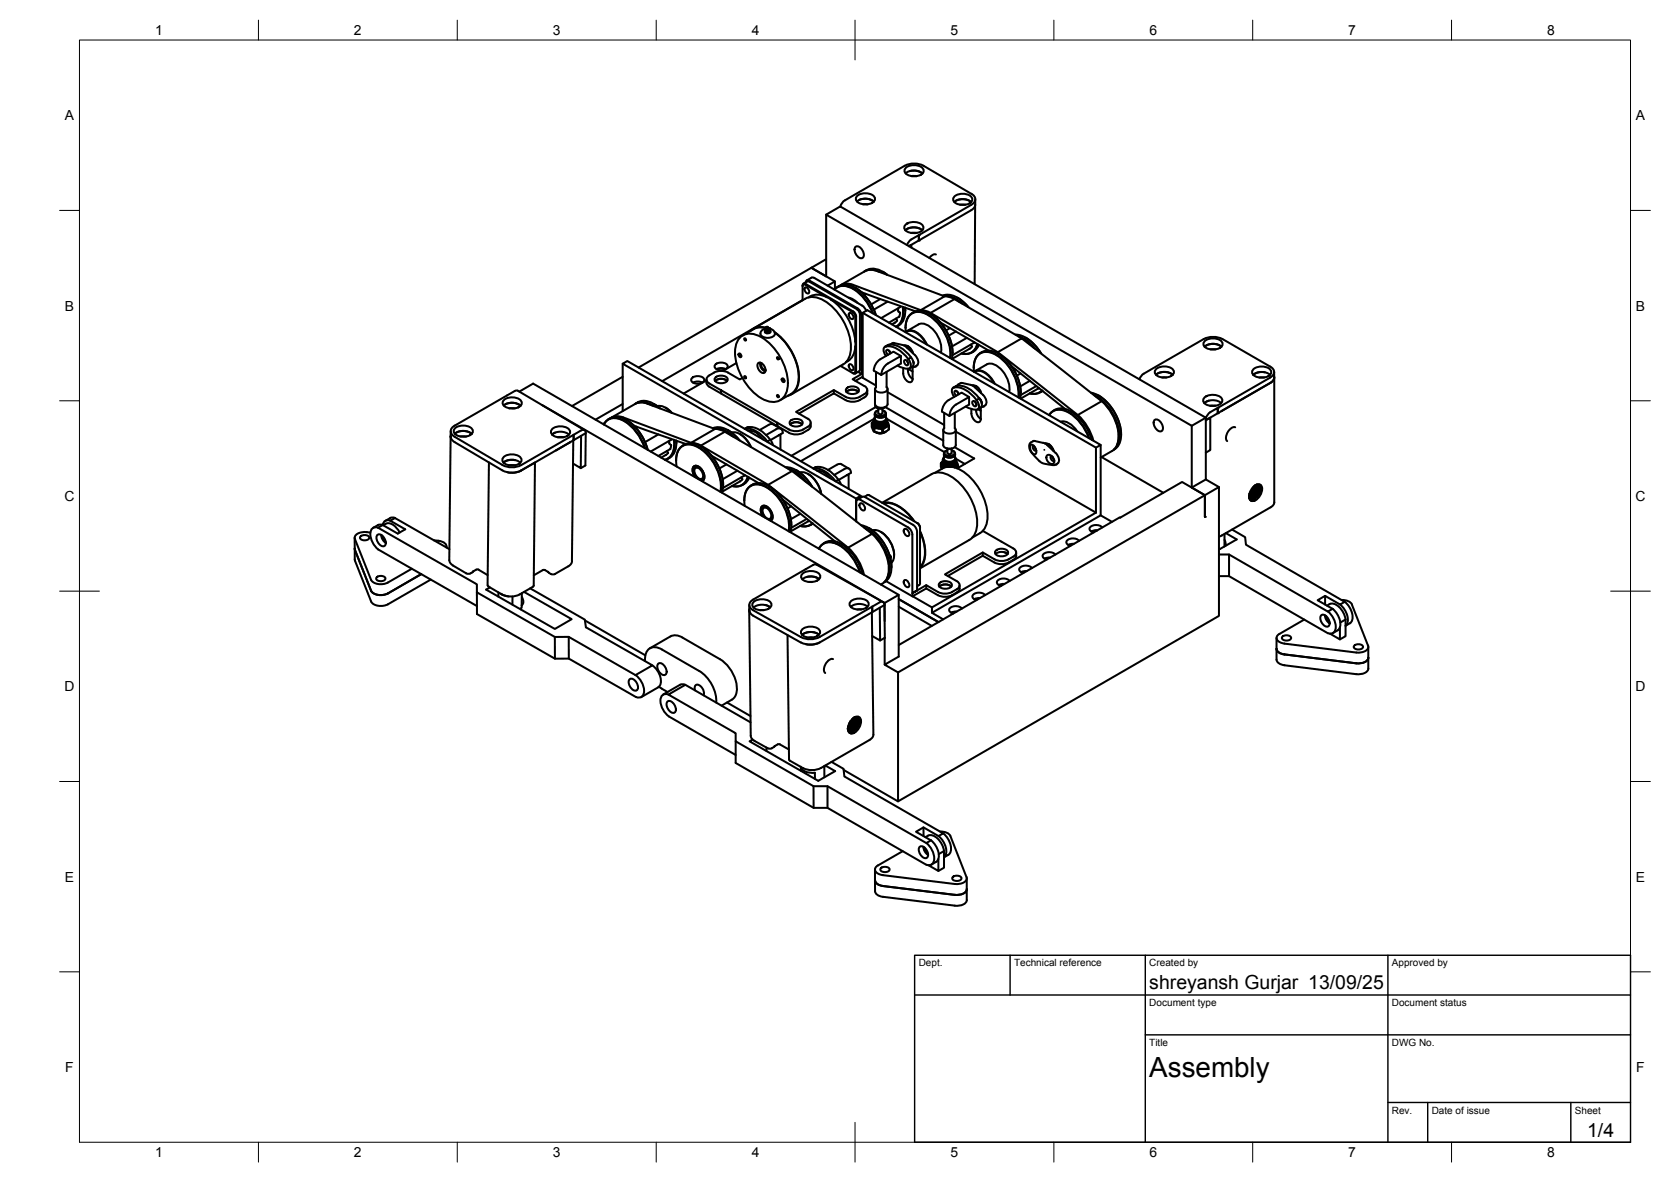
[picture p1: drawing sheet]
<svg xmlns="http://www.w3.org/2000/svg" width="420mm" height="297mm" viewBox="0 0 420 297" stroke-linecap="round" stroke-linejoin="round" font-family="sans-serif">
<defs><g id="words">
<text font-size="7" x="289" y="270.6">Assembly</text>
<g font-size="4.9">
<text x="289" y="248.5">shreyansh Gurjar 13/09/25</text>
<text x="399.1" y="285.7">1/4</text>
</g>
<g font-size="3.5">
<text x="39" y="8.8">1</text>
<text x="89" y="8.8">2</text>
<text x="139" y="8.8">3</text>
<text x="189" y="8.8">4</text>
<text x="239" y="8.8">5</text>
<text x="289" y="8.8">6</text>
<text x="339" y="8.8">7</text>
<text x="389" y="8.8">8</text>
<text x="16.3" y="30.2">A</text>
<text x="411.3" y="30.2">A</text>
<text x="16.3" y="78">B</text>
<text x="411.3" y="78">B</text>
<text x="16.2" y="125.9">C</text>
<text x="411.2" y="125.9">C</text>
<text x="16.2" y="173.7">D</text>
<text x="411.2" y="173.7">D</text>
<text x="16.3" y="221.6">E</text>
<text x="411.3" y="221.6">E</text>
<text x="16.4" y="269.4">F</text>
<text x="411.4" y="269.4">F</text>
<text x="39" y="290.8">1</text>
<text x="89" y="290.8">2</text>
<text x="139" y="290.8">3</text>
<text x="189" y="290.8">4</text>
<text x="239" y="290.8">5</text>
<text x="289" y="290.8">6</text>
<text x="339" y="290.8">7</text>
<text x="389" y="290.8">8</text>
</g>
<g font-size="2.5">
<text x="231" y="242.9">Dept.</text>
<text x="255" y="242.9">Technical reference</text>
<text x="289" y="242.9">Created by</text>
<text x="350" y="242.9">Approved by</text>
<text x="289" y="252.8">Document type</text>
<text x="350" y="252.8">Document status</text>
<text x="289" y="262.9">Title</text>
<text x="350" y="262.9">DWG No.</text>
<text x="350" y="279.9">Rev.</text>
<text x="360" y="279.9">Date of issue</text>
<text x="396" y="279.9">Sheet</text>
</g>
</g></defs>
<!-- layer: Visible -->
<g fill="none" stroke="#000" stroke-width=".51">
<path d="M207.7 53.9v15.6l-3.7-2.2 3.5-2.1 .2 .2M207.7 53.9l3.6-2 91.9 53.1-3.5 2zM215.5 50.6a3.5 3.5 0 0 1 4.2 .1M215.5 49.3a3.3 3.3 0 0 1 4.4 .3 1.51 1.51 0 0 1-1.7 1.7 2.57 2.57 0 0 1-3-1.3zM216.1 50.2a3.5 3.5 0 0 1 3.6 .5M217 51.3l1.2 .1M227.5 41.6l-15.1 8.8-.5 .4-.6 1.1M227.5 41.6a5.2 5.2 0 0 1 4.7 .1M227.7 57.9a3.5 3.5 0 0 1 4.2 0M227.7 43.6a3.5 3.5 0 0 1 4.2 0M227.7 56.5a3.2 3.2 0 0 1 4.5 .5 1.66 1.66 0 0 1-2 1.6h-.6a2.02 2.02 0 0 1-2.2-1.5zM227.7 42.2a3.3 3.3 0 0 1 4.5 .4 1.51 1.51 0 0 1-1.7 1.7 2.57 2.57 0 0 1-3.1-1.4z"/>
<path d="M228.1 56.2l.2-.1zM228.3 56.1h.1M228.8 43l1.2-.1a2.87 2.87 0 0 1 1.9 .7M229 58.5h1.5M229.1 44.3h1.4M232.2 41.7l12 7M240 50.8a3.5 3.5 0 0 1 4.2 0M240 49.4a3.3 3.3 0 0 1 4.4 .4 1.51 1.51 0 0 1-1.7 1.7 2.57 2.57 0 0 1-3.1-1.4zM240.3 50.5a3.5 3.5 0 0 1 3.9 .3M241.4 51.4h1.3M244.3 48.7a1.45 1.45 0 0 1 .9 1.4 1.45 1.45 0 0 1-.9 1.3M245.2 51.7l-.1 19.7"/>
<path d="M245.2 51.4l-.2 .6-.8 .8-13.2 7.6v-1.3l13.2-7.6M245.2 50.1v1.4M201.8 71.8v3.7M201.8 75.4l-35.3 20.4M201.8 71.8l.2-.5h.5l12 7 .6 .5 .2 .8M202 71.3l1-.6 .5 .1 12 6.9M202.4 71.5l5.5 3.2M202.4 72.2a.99 .99 0 0 1 .9 1.5 .99 .99 0 0 1-.9-1.5zM202.4 71.5h-.4l-.2 .4M202.6 71l.3-.6 .7 .1 12 7 .6 .6 .5 1.2v14.7M204.8 69.9l12 6.9 .6 .5 .4 .8M204.8 69.9l-.8-.1-1.2 .7"/>
<path d="M207.9 74.7l6.5 3.8 .5 .4 .2 .6M207.9 74.7a4.3 4.3 0 0 0-4.6 0M208.1 71.8l1.8-1.1-5.9-3.4-43.4 25.1M209 75.3a14.4 14.4 0 0 1 6.1 11.8M209.9 70.7v1.9M211 71.9l-.5 .2M211 71.9a4.6 4.6 0 0 1 5.1 1.1 13.2 13.2 0 0 1 4.1 6.1 12.3 12.3 0 0 0-5.2-6.8M211.3 71.7l.9-.4 1.7 .1 17.6 6.5M213.4 74.8l1.3 .6 .9 .7M213.6 78.7a.99 .99 0 0 1 .8 1.5 .99 .99 0 0 1-.8-1.5zM215.1 79.6v6.2M215.1 62a1.43 1.43 0 0 1 1.9 1.1 1.27 1.27 0 0 1-.3 1.8 2.05 2.05 0 0 1-1.6-2.9z"/>
<path d="M215.3 79.6v13.8M215.5 77.7l.5 .5 .2 .7v13.9l-.2 .5M215.5 77.7l.5 .6 .2 .7M216.5 73.4l13.7 4.8M216.9 78.6l58.7 33.9v16.3M217.4 68.2l-6 3.4M217.7 73.8l-.4 .3M219.4 78.6a10.6 10.6 0 0 0-6.8-6.7 2.95 2.95 0 0 0-2.7 .9 3.6 3.6 0 0 1 4.9-.1 12.4 12.4 0 0 1 4.7 6M221 68.3l-1.2-.4-1.1-.1-1.5 .5M221.3 75.1l-2.3 1.4M222 68.3l1.1 .7M223.1 69.1a4.6 4.6 0 0 0-5.7-1l1.5-.3 1.6 .3 17 6.4-6 3.4"/>
<path d="M223.2 75.8l-3.5 2M225.8 77.5a.96 .96 0 0 0 .5 1.1M226.1 79.6l-2.6 1.5M226.1 79.5v.1M226.3 76.9v.3M226.3 77.1l-4.7 2.8M226.3 78.7l-.2 .9M227 77.1a4.5 4.5 0 0 1-1.7 5M227.1 77.1a4.5 4.5 0 0 1-1.7 5M227.6 78.1v-.8a4.6 4.6 0 0 1-1.6 4.5M229.2 60.2l1.8-1.1v1.3l-2.5 1.5 .7-.4v.7M229.2 60.2l-.6 .4-.5 1"/>
<path d="M229.4 78.7a4 4 0 0 1 4.9 .4 12 12 0 0 1 5 11.1l5.1-3M231.5 77.9l1 .1 1.5 .6M233.8 78.8l.1 .1M233.9 78.8a12.3 12.3 0 0 1 5.6 9.9M235.3 64a1.52 1.52 0 0 0-1.6 .8M237 74.3a5.6 5.6 0 0 1 5.8 2.1l.7 .8M237.2 74.3a5.9 5.9 0 0 1 4.7 2M237.4 74.4l1.7 .2 2.3 1.4M237.5 74.5l1 .1 1.5 .6M240 75.2l-6 3.4 16.9 9.9 20.1 15.8M240 75.2l16.9 9.8M240.7 74.8l.1 .1"/>
<path d="M240.8 74.8l1.4 1 1.3 1.4M129.4 98.3l-15.1 8.7a1.47 1.47 0 0 0-1 1.4 1.47 1.47 0 0 0 1 1.3l12 7.1a5.1 5.1 0 0 0 4.7 .1M129.4 98.3l.8-.1 16.8 9.9M130.6 98.4l3.4-2 92 53.1-3.6 2M156.6 94.7l-12.8 7.4M156.6 91.4v11.9M174 95a2.16 2.16 0 0 1 3.1 .3 1.43 1.43 0 0 1-1.9 1.1 1.27 1.27 0 0 1-1.4-1.1zM174.3 96.2l.9-.3 1.4 .3M177.6 95.4a1.52 1.52 0 0 0 .8 1.8l2.9 1.7M177.6 95.6l-5.7 3.3M179.5 93.6a3.9 3.9 0 0 1 3.6 0M179.5 93.6l-1.1 .7a1.08 1.08 0 0 0-.8 1.1 1.08 1.08 0 0 0 .8 1l2.9 1.7"/>
<path d="M179.8 95.7a2.32 2.32 0 0 1 3 0M179.8 94.9a2.16 2.16 0 0 1 3.2 .3 1.43 1.43 0 0 1-1.9 1.1 1.27 1.27 0 0 1-1.4-1.1zM179.8 91.6a2.16 2.16 0 0 1 3.2 .3 1.43 1.43 0 0 1-1.9 1.1 1.27 1.27 0 0 1-1.4-1.1zM180.1 92.8l1.5-.3 .9 .3M181.3 98.1l14.2 8.1v.9l-14.2-8.2zM183.1 93.6l2.9 1.8 .7-.4M185.2 91.2l-3.5 2M185.7 88.9l.5 .1 .2 .7-.5-.1zM185.9 85a4.1 4.1 0 0 1 5.6-.2 14.4 14.4 0 0 1 6.5 12.6 3.8 3.8 0 0 1-5.6 3.2 14.1 14.1 0 0 1-7.5-13.1l.2-1zM186.1 88.9l-.2 .4 .2 .2 .3-.1M189.4 82.6l13.1-7.5a5 5 0 0 1 5.2 .7 14.4 14.4 0 0 1 6.1 13 4 4 0 0 1-1.8 2.8M190.6 91.3a1.59 1.59 0 0 1 1.9 1.7 .63 .63 0 0 1-.3 .7 .63 .63 0 0 1-.7-.1l-.9-.9a1.31 1.31 0 0 1 0-1.4z"/>
<path d="M191.1 91.1a2.05 2.05 0 0 0 1.3 2.3M191.5 91.3a1.37 1.37 0 0 0 1 1.7M192.3 83.5l.1-1.1-1.6-.1-1.3 .4-2.7 1.6M192.3 82.6a1.11 1.11 0 0 0-1.1 1.2 1.11 1.11 0 0 0 1.3 1.1 1.9 1.9 0 0 0 2.4-1 1.43 1.43 0 0 0-1.2-1.3M192.4 83.2a.68 .68 0 0 0 .6 .6 .68 .68 0 0 0 .7-.6M192.4 82.3l-1.8-.1-1 .3-.9 .7M192.4 82.3l.4 .1-.4 .1zM192.7 82.2v.1M192.7 82.1l.4 .1-.4 .1zM192.8 82.4v1.3M192.9 82.7v1.1M193 82.7h.4l-.4 .1z"/>
<path d="M193.1 82.6h.2M193.1 82.2v.4M193.3 82.5h.4l-.4 .1zM193.3 82.7v1M193.7 82.6v.9M194.8 83.5a14.7 14.7 0 0 1 6 12.3 3.9 3.9 0 0 1-2.7 3.7M194.8 83.6a14.4 14.4 0 0 1 5.9 12.3 4.3 4.3 0 0 1-1.8 3.1l-2.7 1.6M196.6 95.2l.5 .1 .1 .7-.5-.2zM197 95.2l-.2 .2 .1 .3h.4M209.7 98v.9M211.3 92l3.1 1.8M212 91.6l-13.1 7.5"/>
<path d="M212.8 98.5a2.32 2.32 0 0 1 3 0M212.8 97.6a2.16 2.16 0 0 1 3.2 .3 1.43 1.43 0 0 1-1.9 1.1 1.27 1.27 0 0 1-1.4-1.1zM213.1 90.8l-.4 .2M213.6 91.5a.99 .99 0 0 1 .8 1.5 .99 .99 0 0 1-.8-1.5zM215.1 87.1v6.3l-.2 .4-.5-.1M215.1 87.1l-.5 2-.6 1-.9 .7M215.3 93.4l-.2 .5-.7-.1M215.8 93.5l.9 .5-2.3 1.3 2.9 1.7M216 93.3l-.9 .6M216.9 94.7l-1.8 1M217.3 99a4.3 4.3 0 0 1-4.7 .7l-2.9-1.7-9.5 5.5 2.9 1.7a1.08 1.08 0 0 1 .8 1 1.08 1.08 0 0 1-.8 1.1 4.3 4.3 0 0 1-4.7 .6l-2.9-1.7v.9l2.9 1.7a4.4 4.4 0 0 0 5.4-1.5v-1.1M217.3 99.9a4.3 4.3 0 0 1-4.7 .6l-2.9-1.6-8.8 5"/>
<path d="M217.3 97a1.08 1.08 0 0 1 .8 1 1.08 1.08 0 0 1-.8 1M218.1 98v.9M218.1 98.8l-.2 .6-.6 .5M220 97.8v3.8a1.81 1.81 0 0 0 3.2 0v-3.8M220.3 96.9l-3.4-2v-16.3l1.2-.7 58.7 33.9-1.2 .7M220.3 93.5v3.9M220.3 97.2l-.2 .4a1.48 1.48 0 0 0 2.2 1 .83 .83 0 0 0 .7-.5 .83 .83 0 0 0-.1-.9M222.5 87.1a3.6 3.6 0 0 1 4.5 .7l2.1 2M222.8 91.7l3.7-2.2v1.9l-4.9 2.8 .2-1.1zM222.8 87.1a.99 .99 0 0 0-.5 1.6l.5 .7M222.9 87.1a6.6 6.6 0 0 1 5.7 3.4 1.32 1.32 0 0 1-.2 2.2l-1.3-.2-1.4-.6M222.9 93.5v3.9"/>
<path d="M223.2 98.6l14.2 8.2M223.5 86.6l-.7 .5M223.6 88.1l.2 .5M223.7 88.3v.2M223.9 88.8l-.2-.5a.56 .56 0 0 0-.8-.3l-.1 .5 .5 .7M224.3 86.3l-.5 .3M224.8 86.2l2.6 .7 2.6 2.3M224.8 86.2l-.5 .1M225 81.1l-.7 .4M225 81.1h.1M225.3 80.1l.2 .4M225.5 80.4l-.5 .7"/>
<path d="M225.9 81.8l-.4 .3M226.5 89.5l-1.9-1.1-3.7 2.2-1 1.4-.2 1.1 1.9 1.1M227.3 86.8a2.3 2.3 0 0 1 2.2 1.9M227.4 90.6a.76 .76 0 0 1 .8 .3 .76 .76 0 0 1-.1 .9l-.6-.4zM227.7 83.5a2.68 2.68 0 0 1 3.6 .6l1.2 1.4 .6 1.1M227.7 82.4a3.4 3.4 0 0 1 4.4-3.9 11.8 11.8 0 0 1 6.9 11.5M227.8 83.4a4.4 4.4 0 0 1 1.8-4.8 5.5 5.5 0 0 1 5.5 1.9 12.1 12.1 0 0 1 3.8 9.4M227.8 83.5a2.74 2.74 0 0 1 3.5 .8l1.6 2.2M228 83.2l2.9-1.7a3.1 3.1 0 0 1 3.5 1.1 7 7 0 0 1 2.2 6M228.1 90.7l.2 .5M228.2 87l.7 .6 .7 1.2M229.1 89.8l-.7 .4"/>
<path d="M229.1 89.8a1.72 1.72 0 0 1 .3 2.4M229.4 92.2l-.7 .4M229.5 92.3v2.9a.72 .72 0 0 1-.4 .8 .72 .72 0 0 1-.8-.1l-.7-.7a3.7 3.7 0 0 1-.5-2.7M229.5 93.4l-1.2-.7 .2 1.4 1 1.1M229.6 90.7l.1 .6M229.7 90.9h.1M229.7 91.1v.1M230 89.2a1.92 1.92 0 0 1 .6 2.7l-.7 .3-.6 .1 .2 .1M236.4 81l12.2 7.1M238.9 82.5l-1.1 .5M240 97.3a.99 .99 0 0 0-.5 1.7l.4 .7M240 97.4a6.6 6.6 0 0 1 5.7 3.4 1.3 1.3 0 0 1-.2 2.2l-1.3-.2-1.4-.6"/>
<path d="M240.3 83.3l-1.8 1.1M240.4 97l-.8 .4M240.7 97l-.7 .4M240.7 96.9l-.3 .1M240.7 97a6.5 6.5 0 0 1 5.5 3.1M240.7 98.5l.3 .4M241 99.1l-.1-.5a.56 .56 0 0 0-.8-.3l-.1 .5 .5 .6M242 96.3l2.1 .4M242 96.3h-.5l-.8 .7M243.1 84.9l-3.7 2.2M243.7 99.8l-1.9-1.1-3.7 2.2-1 1.4-.3 1.1 1.9 1.1M244 96.7l.9 .4 2.3 2.2a1.92 1.92 0 0 1 .5 2.6l-1 .4"/>
<path d="M244.1 86.6v.1M244.1 86.7l.3 .4M244.4 96.8a2.3 2.3 0 0 1 2.3 2M244.8 88.4l-.5 .2M244.8 92.5a3.4 3.4 0 0 1 4.4-4 11.8 11.8 0 0 1 6.9 11.4M244.9 86.1l-5.4 3.2M244.9 86.1h.1M245 86l-.1 .1M245 93.5a3.2 3.2 0 0 1 3.8 1.2l1.1 1.6M245.3 97l.1 .1M245.4 97l.9 1 .4 .8M245.7 86.4a3 3 0 0 1-3.9 2.4 3 3 0 0 0 4-2.3"/>
<path d="M246.1 100a1.7 1.7 0 0 1 .7 1.5M246.1 86.6l-.4 .9-.9 .8M246.1 100h.1M246.5 88.7a4.5 4.5 0 0 1 5.7 1 11.9 11.9 0 0 1 4.3 10.4M248.1 91.6l-2.9 1.7M248.1 91.6a3.1 3.1 0 0 1 3.4 1 7.1 7.1 0 0 1 2.3 5.9M250.1 96.4a5.3 5.3 0 0 0-4.4-3.3l-.8 .3a4.3 4.3 0 0 1 1.9-4.7 5.4 5.4 0 0 1 5.4 1.8 12.2 12.2 0 0 1 3.9 9.3M250.9 88.5l6-3.5 20.1 15.8-6 3.5M251 88.9h.1M251 88.9a12.3 12.3 0 0 1 5.6 9.8M254.3 92l13.5 10.8M255.3 84.1a8.4 8.4 0 0 1 6.4 4.7"/>
<path d="M255.4 92.9l-.4 .2M256 84.5a9 9 0 0 1 4.3 3.2M256.5 84.8l1.5 .8 1.9 1.7M256.6 93.8l-.9 .6M257.9 84.9h.1M257.9 84.9a11.4 11.4 0 0 1 3.9 3.9M259 95.7l-2.5 1.4M260.6 97l-4 2.3M260.9 97.7l-4.3 2.5M260.9 97.7h.1M261.2 97.5l-.2 .2M262 98.1a3 3 0 0 1-3.1 .8"/>
<path d="M262 98.2a3.1 3.1 0 0 1-3.1 .6M262.1 98.2l-.6 .4M274.3 98.7a10.8 10.8 0 0 1 7.1 7.5 6.2 6.2 0 0 1-.7 6.3l-.5 .4M275.2 99.3a12 12 0 0 1 6.2 11.2 3.7 3.7 0 0 1-1.3 2.4M275.6 99.7a12.1 12.1 0 0 1 5.7 10.8l-.5 1.4M276.2 99.4h.1M276.3 99.4a12.3 12.3 0 0 1 5.6 9.8M290.6 94.2a3.5 3.5 0 0 1 4.3 0M290.7 92.8a3.3 3.3 0 0 1 4.4 .3 1.52 1.52 0 0 1-1.7 1.8 2.56 2.56 0 0 1-3.1-1.4zM290.8 94a3.5 3.5 0 0 1 4 .2M292.2 94.8l1.1 .1M302.7 85.2l-15.1 8.7-.8 .7-.3 .7"/>
<path d="M302.7 85.2a5.2 5.2 0 0 1 4.7 0M302.9 99.9a3.4 3.4 0 0 1 4.2 .1 1.24 1.24 0 0 1-1.1 1.9l-1.2 .1a2.01 2.01 0 0 1-2.3-1.4zM302.9 87.1a3.5 3.5 0 0 1 4.2 0M302.9 85.7a3.3 3.3 0 0 1 4.4 .4 1.52 1.52 0 0 1-1.7 1.7 2.56 2.56 0 0 1-3-1.4zM303.3 99.6l.1-.1zM303.4 99.5h.1M304.4 87.8h1.2M307.4 85.2l12 6.9a1.43 1.43 0 0 1 1 1.4 1.43 1.43 0 0 1-1 1.3l-13.2 7.7v1.4l13.2-7.7 .8-.7 .2-.6M315.1 92.8a3.3 3.3 0 0 1 4.5 .4 1.52 1.52 0 0 1-1.7 1.7 2.56 2.56 0 0 1-3.1-1.4zM317.9 94.9h-1.3M318 93.6h-1.6l-1.3 .6a3.4 3.4 0 0 1 4.3 0M319.5 96.2l-12.3 7.1"/>
<path d="M320.4 93.5v32.7a1.59 1.59 0 0 1-.9 1.3M320.4 94.6a1.41 1.41 0 0 1-.9 1.6M113.3 109.5l.1 .6M113.3 108.4l-.3 32.4a1.66 1.66 0 0 0 .9 1.3l3.6 2.1h.6l.7-.4M113.3 109.7l.2 .6 .8 .8 12 7.1M114.3 109a3.4 3.4 0 0 1 4.3 .1M114.4 107.6a3.3 3.3 0 0 1 4.4 .4 1.51 1.51 0 0 1-1.7 1.7 2.57 2.57 0 0 1-3-1.4zM115.7 109.7h1.6M122.9 116.2l-.3 30.9M126.3 118.2a5.1 5.1 0 0 0 4.7 0M126.6 116.2a3.4 3.4 0 0 1 4.2 .1M126.6 114.9a3.3 3.3 0 0 1 4.5 .3 1.51 1.51 0 0 1-1.8 1.8 2.57 2.57 0 0 1-3-1.4z"/>
<path d="M126.6 101.9a3.4 3.4 0 0 1 4.3 .1M127 101.6a3.5 3.5 0 0 1 3.9 .4M128 116.9h1.5M128 102.6h1.5M129.5 115.6h-1.7l-1.2 .7M130.3 102.4h.1M130.5 102.3a1.14 1.14 0 0 0 .7-1.3 1.14 1.14 0 0 0-1.1-.9 2.86 2.86 0 0 0-3.7 1 1.91 1.91 0 0 0 2.1 1.6l2-.4M134.4 116.3l-3.9 2.2-1.7 .3-1.2-.1M134.5 116.2l-.3 31-.2 .3-3.4 1.9M136.3 101.8l85.1 49.1M138.8 109.2a3.4 3.4 0 0 1 4.3 0M138.8 107.8a3.3 3.3 0 0 1 4.5 .4 1.51 1.51 0 0 1-1.7 1.7 2.57 2.57 0 0 1-3.1-1.4z"/>
<path d="M139.6 108.7l-.8 .5M139.9 113.1l-.1 .1M140.1 109.9h1.7M143.4 111.1l-3.5 2M144.1 110.7l-.3 30.3a1.6 1.6 0 0 1-.9 1.3l-3.3 1.9-.6 .2-.5-.2M146 117.7l1.2-.7 .1-8.2-3.1 1.8v-1.3v1.3l-13.2 7.6M146.1 108.2l-15.1 8.7M146.1 109.5l-.1 8.2-1.9-1.2M146.1 108.2l.7-.2 .4 .4 .1 .4M151.8 106.7a3.4 3.4 0 0 1 5.2-1 12.6 12.6 0 0 1 5.2 6.9M151.8 106.7a3.4 3.4 0 0 1 5.2-.9 12.4 12.4 0 0 1 5.1 6.8M151.9 106.4h.1"/>
<path d="M153 105.4a4.2 4.2 0 0 1 5 .4 13 13 0 0 1 4.9 7.2 12.5 12.5 0 0 0-5.4-7.5M156.6 101.5l-6.9 4M156.7 104.9l17.1 6.4M156.8 104.9l-1.7-.3-1.3 .3M159.3 107l13.1 4.6M159.6 101.6a4.1 4.1 0 0 1 4.8 .5M159.7 101.5l-6 3.5M159.7 101.5l.9-.3 1.6 .1 17.6 6.5-6 3.5M159.9 101.4a4.3 4.3 0 0 1 5.3 .6l.7 .6M160 107.2l-.3 .2M160.5 101.2h1.6l1.8 .7M164.4 101.5l1.5 1.1"/>
<path d="M165.3 102.1a3.6 3.6 0 0 1 3.5 1.6M165.5 109.2l-3.3 1.9M167.3 102.5h.1M167.4 114.3l-1.2 .7M167.4 114.3h.1M167.4 102.5l1.5 1.2M167.7 113.3v.1M167.7 113.4l.3 .4-.6 .5M168.3 110.8l.1 .8M168.4 111.6l.3 .2M168.5 112.9l-3 1.7M168.5 112.8v.1"/>
<path d="M168.7 111.8l-.2 1M168.7 110.3v.2l-5.1 3M169.4 110.5a4.6 4.6 0 0 1-1.6 4.8l-.6 .2M169.5 110.6a4.6 4.6 0 0 1-1.6 4.7l-.7 .3M170 115.7a3.4 3.4 0 0 1 4.6-3.8 11.8 11.8 0 0 1 6.6 11.7M170.1 110.7v.6M170.1 110.7a4.2 4.2 0 0 1-2.2 4.6M170.1 111.3h.1M170.1 117.2a4.6 4.6 0 0 1 1.8-5.2 5.4 5.4 0 0 1 5.6 1.9 11.8 11.8 0 0 1 3.6 9.7M171.7 112a4.1 4.1 0 0 1 5 .5 12.1 12.1 0 0 1 5 10.6l-.2 .7M173.8 111.3l.9 .1 1.5 .6M174.7 117.6a1.45 1.45 0 0 1 1.9 1.1 1.28 1.28 0 0 1-.3 1.8 2.1 2.1 0 0 1-1.6-2.9z"/>
<path d="M174.8 119.9l-.5-.9a1.16 1.16 0 0 1-.2-1.3 1.16 1.16 0 0 1 1.1-.6 2.97 2.97 0 0 1 1.8 3.4l-.5 .4M175.7 117.6a.68 .68 0 0 0-.8 0 .68 .68 0 0 0-.3 .7l.4 1.3a.97 .97 0 0 0 .8 .8 .97 .97 0 0 0 1-.4v-.4M176.1 112.1a12.2 12.2 0 0 1 5.7 9.8M176.2 112l16.9 9.8 20.2 15.8 6-3.4-20.1-15.8-6.1 3.4M178.9 114.5l11.8 6.9M179.3 107.6a5.6 5.6 0 0 1 5.9 2.2l.7 .8M179.4 107.7a6 6 0 0 1 5 2.1M179.6 107.7l1.8 .2 1.3 .6 1.3 1M179.8 107.8l.9 .1 1.5 .6M182.2 108.5l-6 3.5M182.2 108.5l17 9.9M182.7 116.7l-1.8 1"/>
<path d="M183 108.1l.1 .1M183.1 108.1l1.5 1.1 1.4 1.5M183.9 108.7a4.3 4.3 0 0 1 4.3 2.5l.6 1.1M185.4 118.3l-3.7 2.1M186 109.1h.1M186.1 109.1l1.3 1.1 1.4 2.1M186.4 120h.1M187.3 119.4l-5.5 3.2M187.4 107.8a6.5 6.5 0 0 1 5.6 3.1M187.9 108.1a4.7 4.7 0 0 1 4 2.4M188 119.8a3 3 0 0 1-3.9 2.3 3 3 0 0 0 4-2.3M188.1 107.3l-.7 .4"/>
<path d="M188.1 107.3l-.9 .5 .3-.1M188.2 107.3a6.5 6.5 0 0 1 5.5 3.2M192.6 109.3l2.6-1.4a1 1 0 0 1 1.1-.2 1 1 0 0 1 .5 1.1l-1 .6M193 110.9l.1 .2M193.3 106.8l-2.3 1.3M193.7 110.5l-.7 .4M193.7 110.5l.6 1.3M194.4 106.7l1.9 1M194.5 106.6l-.6-.1-.6 .3M195.8 109.4l-2.1 1.2M195.9 109.3l-.1 .1M196.2 109.1v3.9"/>
<path d="M197.5 117.4a7.9 7.9 0 0 1 6 3.9l.6 .9M198.1 117.8a8.9 8.9 0 0 1 4.7 3.4M198.5 118l2.3 1.3 1.6 1.6M198.7 106.6a2.32 2.32 0 0 1 3 0M198.7 105.8a2.16 2.16 0 0 1 3.1 .3 1.43 1.43 0 0 1-1.9 1.1 1.27 1.27 0 0 1-1.4-1.1zM200.2 118.2a10.7 10.7 0 0 1 4 4.1M201.1 118.7a4.5 4.5 0 0 1 4.4 2.9l1 2.5a7.4 7.4 0 0 0-3.2-5M203.2 119.1v.1M204.6 117.8a6.5 6.5 0 0 1 5.5 3.2l.7-.5 .6 1.2M205.3 117.4l-.7 .4M205.3 117.4a6.5 6.5 0 0 1 5.5 3.1M205.3 117.4l-.8 .3"/>
<path d="M205.4 118.2a4.1 4.1 0 0 1 3.4 2M210.4 116.8l-2.2 1.3M210.4 116.8l.9-.2 2.2 1.2M212.3 117.9l-2.5 1.4M212.3 117.9a1 1 0 0 1 1.2-.1 1 1 0 0 1 .5 1l-1 .6M213 119.4l-2.1 1.2M213 119.4h.1M213.4 119.2v3.6M219.2 106.4l.5 1.1v.9l-.5-1.1zM219.3 106.3l-.1 .1M219.7 105.5a1.94 1.94 0 0 0 3.2 .2M219.7 105.8h.1"/>
<path d="M219.7 106.5l.5 .7M219.7 105.9l-.5 .4M219.7 105.9l-.2 .2a.95 .95 0 0 0 .9 1.4 2.6 2.6 0 0 0 2.9-.7v-.5l-.3-.4M219.7 106.4l.1 .5 .4 .3M219.7 107.5l.2 .1M219.7 108.4l.2 .1M219.7 105.3l-18.3 10.6M219.8 105.1a.88 .88 0 0 0 .2 1 .88 .88 0 0 0 .9 .3l1.2-.1M219.9 107.6l1 .1 .9 .2M219.9 107.6v.9M220 105.2a1.62 1.62 0 0 0 2.8 0M220 104.2a1.62 1.62 0 0 0 2.8 0"/>
<path d="M220 104.9a.81 .81 0 0 0 0 .9 .81 .81 0 0 0 .9 .3 1.32 1.32 0 0 0 1.9-1.1M220 103.9v1.3M220.1 101.8a1.42 1.42 0 0 0 1.1 1 1.42 1.42 0 0 0 1.4-.5l14.6 8.4M220.2 108.6l.8 .2h1M220.2 102.3l-21.2 12.2M220.5 103.3h-.1a.61 .61 0 0 0-.4 .6 .61 .61 0 0 0 .4 .6 1.54 1.54 0 0 0 2.4-.7l-.6-.5M220.7 106.4h1.2M220.7 106.6h1.2M220.7 106.9h1.2M220.7 107.2h1.2M220.7 108.8h1.2M220.8 102.7l.1 1.1 .5 .3 .5-.3v-1.1"/>
<path d="M220.8 103.1a.73 .73 0 0 0-.7 .9 1.65 1.65 0 0 0 2.5 0 .73 .73 0 0 0-.7-.9M221.8 107.9v.9l-1.9-.3M221.9 107.4l-.2 .1M222.1 107.9h-.3M222.1 108.7l-.3 .1M222.5 108.6l-.7 .2h-1.3M222.7 107.1l-.2 .2M222.8 104.9l.2 .4-.1 .4M222.8 105a.87 .87 0 0 1-.7 1.3M222.8 103.9v1.4a1.78 1.78 0 0 1-2.6 .6M222.9 108.4a2.51 2.51 0 0 1-2.8 .1M223 105.7l-.8 .6"/>
<path d="M223 105.3l14.4 8.3M223 105.5a1.68 1.68 0 0 1-2.3 1.1l-.8-.4-.2-.5M223 105.8a1.79 1.79 0 0 1-2.6 1l-.6-.5-.1-.4M223 106.1a1.79 1.79 0 0 1-2.6 1l-.6-.5-.1-.4M223 106.3a1.87 1.87 0 0 1-2.8 .9M223 105.8l.5 1.1v1M223 106.5a1.95 1.95 0 0 1-2.8 .7M223 105.7a1.94 1.94 0 0 1-3.3 .1M223 105.9a1.94 1.94 0 0 1-3.3 .2M223 106.2a1.91 1.91 0 0 1-3.3 .2v-.1M223 106.5a1.55 1.55 0 0 1-1.6 1M223 105.6v.1"/>
<path d="M223 105.9h.1M223 106.5h.1M223.5 107.1l-1.4 .8v.9l1.4-.9M223.5 107.1v.8M223.5 106.9v.2M236.6 116.3v.1M237 117.7l-1.9 1.1M237 117.7a5 5 0 0 1 5.1 .8 14.1 14.1 0 0 1 6.1 12.7 4 4 0 0 1-1.8 2.8l-1.9 1.1M237.1 115.5a1.94 1.94 0 0 0 3.2 .2M237.1 116.1h.1M237.1 116a1.25 1.25 0 0 0 1.6 1 1.42 1.42 0 0 0 1.7-1.2l.5 1.2v.6M237.1 116.6l.2 .5 .5 .3"/>
<path d="M237.1 117.6l-.5-1.2v.9l.2 .5M237.1 116l-.5 .3M237.1 117.6v.1M237.1 116l-.3 .4v.5l.7 .6M237.1 116.5l.1 .4 .6 .5M237.1 117.5l.1 .1M237.2 108.1v3.8a1.81 1.81 0 0 0 3.1 0v-3.8M237.3 113.9v1.3a1.62 1.62 0 0 0 2.9 0l-.1-1.3M237.3 114.2a1.62 1.62 0 0 0 2.9 0M237.3 115a.81 .81 0 0 0 .1 .8 .81 .81 0 0 0 .8 .3 1.34 1.34 0 0 0 2-1 1.09 1.09 0 0 1-.3 1.1 1.09 1.09 0 0 1-1.1 .2 1.21 1.21 0 0 1-1.7-1.1l.1-.1M237.4 103.8v3.9M237.4 107.6l-.2 .3a1.48 1.48 0 0 0 2.2 1 .83 .83 0 0 0 .8-.5 .83 .83 0 0 0-.1-.8"/>
<path d="M237.8 113.4a.61 .61 0 0 0-.5 .5 .61 .61 0 0 0 .5 .6 1.54 1.54 0 0 0 2.3-.7l-.4-.4M237.8 113.3l-.1 .1M238 112.7h1.4M238.1 116.4h1.2M238.1 116.7h1.2M238.1 117h1.2M238.1 117.2l.4 .1M238.2 112.7v1.1l.5 .3 .6-.3v-1.1M238.2 113.2a.73 .73 0 0 0-.7 .8 1.65 1.65 0 0 0 2.5 0 .73 .73 0 0 0-.7-.8M239.3 117.2l-.5 .1M239.6 113.3l.1 .1M239.9 102l3.8-2.2v1.9l-5 2.8 .3-1.1z"/>
<path d="M240.1 112.4l4.9 2.8-4.3 2.5M240.1 117.1l-.2 .2M240.1 103.7v4M240.1 114.9l.3 .4-.1 .4M240.2 115.3a1.78 1.78 0 0 1-2.6 .6M240.2 115.3h.1M240.3 108.5l35.3 20.3M240.3 115.7l-.8 .6M240.4 115.3l2.2 1.3M240.4 115.7a1.89 1.89 0 0 1-3.3 .2v-.1M240.4 116a1.92 1.92 0 0 1-3.3 .1M240.4 116.3a1.92 1.92 0 0 1-3.3 .1"/>
<path d="M240.4 116.5a1 1 0 0 1-.8 .9M240.4 115.5a1.68 1.68 0 0 1-2.4 1.1l-.7-.3-.2-.6M240.4 116.1a1.79 1.79 0 0 1-2.7 1l-.6-.5v-.4M240.4 116.4a.99 .99 0 0 1-.8 1M240.4 116h.1M240.4 116.2v.1M240.4 116.5l-.2 .5-.5 .4M240.4 116a.88 .88 0 0 1-.4 1.5l.8-.4v.5M240.9 116.9v.2M244.2 102.8v1.1M244.3 103.9l.2 1a1.43 1.43 0 0 0 1.9 1.1l.2-.7M244.5 100.9a.76 .76 0 0 1 .9 .3 .76 .76 0 0 1-.1 .9l-.7-.4z"/>
<path d="M245.2 101l.3 .5M245.4 103v.3M245.4 103.2l.3 1 .9 1.1M245.9 102.9l.7 .3M246.2 100.1l-.7 .4M246.2 100.1a1.72 1.72 0 0 1 .3 2.4M246.3 100.1v.2M246.5 100.3l-.1 .1M246.5 100.5l.1 .1M246.5 102.5l-.7 .4M246.6 100.5v.2M246.6 102.4v2.9"/>
<path d="M246.7 100.9l.1 .1M246.9 101.2h-.1M259.1 111.9a1.3 1.3 0 0 1 1.5 1.4 .6 .6 0 0 1-.3 .9 .6 .6 0 0 1-.8-.5 1.92 1.92 0 0 1-.4-1.8zM259.9 112a.77 .77 0 0 0-.1 .8 .77 .77 0 0 0 .8 .4M260.1 112.2l.4 .7M262.3 111.3l-2.3-.5-.8 .4a1.98 1.98 0 0 0 .2 2.6l1.9 2.1a5.5 5.5 0 0 0 3.8 1l.8-.4M262.3 111.3l.8 .4 2.3 2.1M262.6 113.1h.1M262.7 111.4a2.3 2.3 0 0 1 2.2 2M263.2 114.5a1.37 1.37 0 0 1 1.6 .4 1.37 1.37 0 0 1 0 1.6 1.49 1.49 0 0 1-1.6-2zM263.6 111.6l.7 .6 .7 1.2M263.8 104.3a3.4 3.4 0 0 1 5.1-.7 12.4 12.4 0 0 1 5 6.5"/>
<path d="M263.8 104.3a3.4 3.4 0 0 1 5-.6 12.3 12.3 0 0 1 5 6.4M264.4 114.5a.73 .73 0 0 0-.1 .9 .73 .73 0 0 0 .8 .3M264.6 114.7l.5 .8M264.7 114.9l-.1 .1M264.8 103.3a4.1 4.1 0 0 1 4.9 .3 12.9 12.9 0 0 1 4.9 6.9 12.5 12.5 0 0 0-5.3-7.1M265.4 113.8a1.92 1.92 0 0 1 .5 2.6M266.7 106a4.3 4.3 0 0 1 4.2 2.4M269.3 103.4h.1M271 104.3a13.5 13.5 0 0 1 3.9 6.4M276.8 111.8v17.7l-42.5 24.5v-1.4M277 114.9l15.5 8.9M277 100.8a12 12 0 0 1 4.1 10.5 3.3 3.3 0 0 1-1.5 2.1"/>
<path d="M279.5 113.4l-2.7 1.6M280.2 112.9l-.2 .1M290.3 105.6a1.43 1.43 0 0 1 1.9 1.1 1.27 1.27 0 0 1-.3 1.7 2.05 2.05 0 0 1-1.6-2.8zM299.7 107v15.5l3.3 1.9v5.5v-5.5l3.5-2v32.4l-80.7 46.6v-32.4M302.8 101.3a3.5 3.5 0 0 1 4.3 0M303.2 105v15.5l3.3 1.9M303.2 105.1l.8-1.3 2.2-1.3v1.4l-3 1.7 1.1-.6v8.1l-1.1 .7M304 100.7l-1.1 .6M305.7 102h-1.4M307.2 103.3h-.1M310.6 107.4a2.52 2.52 0 0 0-2.3 2.5l.1 .7 .2 .3M89.2 135.1v2.8"/>
<path d="M89.2 137.9v2.7M89.2 137.9l4.1 10.5M90.6 134.9a1.46 1.46 0 0 1 2.3 .2 1.36 1.36 0 0 1-2.4 0zM93.1 133.8a3.6 3.6 0 0 0-3.8 .9l-.1 .7 4.1 10.3a3.4 3.4 0 0 0 4.2 .7l6-3.5M94.9 134.4a1.43 1.43 0 0 1 1.9 1.1 1.27 1.27 0 0 1-.3 1.8 2.05 2.05 0 0 1-1.6-2.9zM95 132l-1.2 .7M95.1 132.6l24.8 14.2v2.1l19.6 11.2 3.5-.1 16.8 9.7M95.1 132.6a1.41 1.41 0 0 0-1.5 .2 1.41 1.41 0 0 0-.5 1.4l.4 1.8 .7 1.2 .9 .9 24.8 14.2M95.8 134.4l.5 1.4 .7 .6M96.1 134.6l.2 .7 .7 .8M96.2 131.9l-1.1 .7M96.3 131.9l-.7-.1-.6 .2"/>
<path d="M96.3 132a2.18 2.18 0 0 1 3.2 .5l1 1.3M98.1 130.2l-1.2 .7M98.1 130.8a1.32 1.32 0 0 0-1.9 1.1M99.3 130.2l-1.2 .7 3.8 2.1-1.9 1.1-3.8-2.2M99.3 130.2l13.7 7.8M99.3 130.2l-.7-.2-.5 .2M109.1 135.8a3.8 3.8 0 0 1 3 1l.1 .7M112.2 137.3v.3M181.8 121.9v.1M186.1 121l-4.5 2.5M186.1 121h.1M186.4 120.1l.3 .4-.6 .5"/>
<path d="M187.2 125.8a3.4 3.4 0 0 1 4.5-3.9 11.8 11.8 0 0 1 6.7 11.7M187.3 127.1a4.5 4.5 0 0 1 1.7-5.1 5.4 5.4 0 0 1 5.6 1.9 11.9 11.9 0 0 1 3.7 9.6M188.4 120l-.7 1.1-1.1 .8M188.8 122a4 4 0 0 1 5 .5 12.2 12.2 0 0 1 5.1 10.5l-.2 .7M191.8 129.7l-.5-1.3a1.01 1.01 0 0 1 .5-1.3 1.01 1.01 0 0 1 1.3 .4 2.67 2.67 0 0 1 .9 3.2l-.2 .2M192.4 130.1l-.7-1.2a.87 .87 0 0 1 .1-1.3 .87 .87 0 0 1 1.3 .3 1.69 1.69 0 0 1 .4 2.6h-.3M192.8 127.6a.68 .68 0 0 0-.8 0 .68 .68 0 0 0-.3 .7l.5 1.3a.97 .97 0 0 0 .7 .8 .97 .97 0 0 0 1-.4l.1-.3M193.3 122.2a12.2 12.2 0 0 1 5.7 9.8M196.8 125.5l13.2 10.6M198.9 127.2l-.9 .6M201.3 129.1l-2.5 1.4M202.9 130.4l-4 2.3"/>
<path d="M203.2 131l-4.4 2.6M203.2 131h.1M203.5 130.8l-.3 .2M204.2 131.5a3 3 0 0 1-3 .7M204.3 131.5a3.1 3.1 0 0 1-3.1 .7M204.4 131.6l-.6 .4M205.9 137.9a3.4 3.4 0 0 1 5.2-.9 12.6 12.6 0 0 1 5.2 6.9M205.9 137.9a3.4 3.4 0 0 1 5.1-.9 12.4 12.4 0 0 1 5.2 6.8M207.5 136.3l-.4 .3M207.5 136.3a4.8 4.8 0 0 1 5.3 1.3 13.2 13.2 0 0 1 4.1 6.6M211.5 136.7a12.2 12.2 0 0 1 5.5 7.6M213.3 137.6a13.4 13.4 0 0 1 3.9 6.8"/>
<path d="M215.3 131l.1-5.1a.61 .61 0 0 1 .9-.3l12.1 7 .6 .5 .4 1.3M216.3 126.5a1.16 1.16 0 0 1 1 1.7 1.16 1.16 0 0 1-1-1.7zM216.4 125.1v-.5l-1.2 .7v5.7M216.4 124.6l-58.7-33.9-1.1 .7 58.6 33.9M216.5 132a10.7 10.7 0 0 1 7.1 7.5 6.2 6.2 0 0 1-.6 6.3l-.5 .4M216.8 124.8l-1.2 .7M216.8 124.9h.7l12 7M217.3 132.6a12.1 12.1 0 0 1 6.4 11.1 3.9 3.9 0 0 1-1.2 2.5M217.7 132.9a12.1 12.1 0 0 1 5.8 10.9l-.4 1.4M218.1 124.4l-.7 .4M218.1 124.4l.5 .1 12.1 7M218.5 132.7h.1"/>
<path d="M218.5 132.7a12.3 12.3 0 0 1 5.6 9.9M219.3 134.2a12 12 0 0 1 4 10.4 3.4 3.4 0 0 1-1.8 2.3M219.4 133.3a4.6 4.6 0 0 1 4.4 2.9 4.6 4.6 0 0 1 .3 5.3M221.4 133.7a7.1 7.1 0 0 1 3.4 5.7M221.8 126.4l12.4-7.2a5 5 0 0 1 5.2 .7 14.4 14.4 0 0 1 6.2 13 4 4 0 0 1-1.9 2.8M221.9 126.4a7.2 7.2 0 0 1 6.5 2.8l1.5 1.8M222.1 126.5a7.2 7.2 0 0 1 6.2 2.7l1.5 1.7M223.7 139.6l.2 .4M223.7 139.6l.3 .2-.1 .6M223.7 139.7l.2 .1M223.9 139.9v.1M223.9 139.8v.5"/>
<path d="M223.9 140h.1M224.8 139.4v.1M227.4 132.9a1.16 1.16 0 0 1 1 1.8 1.16 1.16 0 0 1-1-1.8zM229.4 134.4v14.7M229.5 131.9l.9 .9 .2 .9v14.7l-1.2 .7 3.5-2 3 1.7a4.4 4.4 0 0 0 5.3-1.4 1.09 1.09 0 0 0-.6-1.4l-3-1.7 9.5-5.5 3 1.8a4.4 4.4 0 0 0 5.3-1.4 1.09 1.09 0 0 0-.6-1.4l-7.7-4.4M230.6 131.4l.5 .6 .2 .7M230.7 131.5l.5 .4 .1 .7v13.9v.4l-.7 .4M231.3 133.5a10.4 10.4 0 0 1 .9 7.9l-.8 1.3M231.4 133.7a9.6 9.6 0 0 1 .4 8.3l-.4 .5M243.7 135.7l-12.4 7.1M247.1 138.8v.9M250.3 138.4a2.16 2.16 0 0 1 3.2 .3 1.43 1.43 0 0 1-1.9 1.1 1.27 1.27 0 0 1-1.4-1.1z"/>
<path d="M252.5 138.8l.8 .4a2.32 2.32 0 0 0-3 0M255.5 138.9a1.48 1.48 0 0 1-.7 1.8 4.4 4.4 0 0 1-4.7 .7l-3-1.7-8.8 5M265.4 139.4a2.12 2.12 0 0 0-3.2 .2 1.04 1.04 0 0 0 1 1M270 136.7l-1.4 .2M271.3 135.9a2.12 2.12 0 0 0-3.2 .2 1.04 1.04 0 0 0 1.1 1.1M275.6 128.8l-41.3 23.8-4.8-2.8M275.8 133.3l-1.4 .3M276.8 129.5l2.8 1.6M277.1 132.5a2.12 2.12 0 0 0-3.1 .3 1.04 1.04 0 0 0 1 1M303.2 120.5l-3.5 2M306.5 139.3h2.5l24.9 14.4 1.2-.7M307.2 134.6l-.7 .3"/>
<path d="M307.9 135.7l.3 .8v.7M307.9 134.2v3.1M308.2 134l2.8 1.6-4.3 2.4-.2-.1M309 139.3v5.5M309.8 133.1l3.3 1.9 .2 1.9 24.8 14.3-1.1 .7-3.8-2.2-1.9 1.1 3.8 2.2M314 124.7l.3 .8 .3 .3M314 124.6a1.07 1.07 0 0 0 1.6 1.1M315.2 122.6l-.7 1.2M315.2 122.3l-.3 1-.7 .8M315.3 122.2a1.17 1.17 0 0 1 1.6-.4 1.17 1.17 0 0 1 .4 1.6l-.4 1.1a2.06 2.06 0 0 1-2.4 1.3 2.25 2.25 0 0 1 .4-3.2zM315.3 122.2a3.1 3.1 0 0 1-1.2 1.9M315.5 122.8l-.7 1.2"/>
<path d="M315.6 122a2.9 2.9 0 0 1-1.5 2.5M315.6 125.7l-.6 .2-.5-.1M315.6 121.9a.96 .96 0 0 1 1.3 .2 .96 .96 0 0 1 0 1.2 2.26 2.26 0 0 1-2.4 2.1l-.5-.8a2.99 2.99 0 0 0 1.6-2.7zM315.6 125.7l-1 .1M315.8 123l-.6 1.2M315.9 121.8a2.58 2.58 0 0 1-1.8 3 2.73 2.73 0 0 0 1.8-3zM315.9 121.8h.2a1.31 1.31 0 0 1 .2 2.1l-1 1.2-1 .2M316.1 121.8a2.49 2.49 0 0 1-1.9 3.3M316.1 121.8a2.46 2.46 0 0 1-1.9 3.3M316.2 123.2l-.7 1.2M316.3 121.9a2.35 2.35 0 0 1-1.3 3.3h-.7M316.5 123.4l-.7 1.2"/>
<path d="M317 123.1l-.4 1-.6 .9M319.5 127.5l-12.3 7.1M89.2 140.6l.1 .3M89.3 140.9l4 10.3a3.4 3.4 0 0 0 4.2 .7M93.3 148.4a3.4 3.4 0 0 0 4.2 .7M94.7 145.1a1.46 1.46 0 0 1 2.2 .3 1.36 1.36 0 0 1-2.3 0zM105.9 144.3l-8.4 4.8M108.3 145.7l-10.8 6.2M118.8 143.8l1-.7h.4l2.4 1.4M119.9 148.9v5.4l19.6 11.2h3.5l16.9 9.7a1.43 1.43 0 0 0 1.6-.2 1.43 1.43 0 0 0 .5-1.5l-.3-1.2-.6-1.2-1.3-1.5M122.6 147.1l.2 .3 3.4 2a4.9 4.9 0 0 0 4.4 0M123.2 147.6l-1 .6 17.3 9.9 4.2-2.5-11.9-6.9"/>
<path d="M125.3 148.9v1M125.9 149.2l1.1 .5 .9 .2M128.9 149.9l-.1 2M131.2 152.2l-.3 .9M131.2 150l.4 1.2-.4 .8M131.2 149.1v3.1M131.3 152l-.1 .1M133.3 147.9l13.7 7.8 .3 1.9 16.7 9.6-4.2 2.5M138.5 144.2l-.7-.5-1.1-.5-2.5 1.4M147.1 155.9l15.2 8.8M188.4 153.4l.4 31.5M188.4 152v1.4"/>
<path d="M188.4 153.1l.3 1M188.4 153.4l.2 .6 .8 .7M189.5 151.3a3.3 3.3 0 0 1 4.4 .3 1.52 1.52 0 0 1-1.7 1.7 2.55 2.55 0 0 1-3.1-1.3zM192 153.3h-.9M192.4 152l1.3 .6a3.5 3.5 0 0 0-4.2 .1M198 159.6l.4 31.3 .2 .3M201.7 158.2a3.3 3.3 0 0 1 4.4 .3 1.52 1.52 0 0 1-1.7 1.7 2.55 2.55 0 0 1-3-1.3zM202.8 145l1.8-.1 1.3 .7M204.2 146.2h-.7M204.4 142l-15 8.7a1.41 1.41 0 0 0-1 1.3 1.41 1.41 0 0 0 1 1.4l12 6.7a5.2 5.2 0 0 0 4.7 0l15.1-8.8a.74 .74 0 0 1 .8 0 .74 .74 0 0 1 .4 .7M204.5 142l.8-.1 16.7 9.4M205.5 145.9a3.2 3.2 0 0 1-4-.8 1.67 1.67 0 0 1 1.9-1.6h.6a1.99 1.99 0 0 1 2.3 1.4l-.4 .7-.4 .3"/>
<path d="M205.9 159.5a3.5 3.5 0 0 0-4.2 0M206 145.5a3.5 3.5 0 0 0-4.2 .1M213.9 151.1a3.3 3.3 0 0 1 4.5 .3 1.52 1.52 0 0 1-1.8 1.7 2.55 2.55 0 0 1-3-1.3zM214.1 152.3l-.2 .2a3.5 3.5 0 0 1 4.2-.1M216.6 153.1h-1.1M219.2 153.9l.4 30.7a1.58 1.58 0 0 1-.9 1.3l-12.9 7.3-2 .3-1.9-.5M221.2 152.7l.1 8.3-2-1.2M222.1 151.3l.3 .2M222.4 152l-3.1 1.8v-1.4v1.4l-13.2 7.6a5.3 5.3 0 0 1-4.7 .1l-12-6.8M222.4 152l.1 8.3M222.4 151.5v4.6M222.5 146.2l-.2 .1"/>
<path d="M222.8 146l6.6 3.9 3.5-2 2.9 1.7M226 149.5v15.5l-3.6 2 3.4 2 77.2-44.6-5.8-3.3-71.2 41M226 150.5l10 5.8M226 152.5l8.3 4.8M227.4 145.8a1.16 1.16 0 0 1 1 1.7 1.16 1.16 0 0 1-1-1.7zM229.4 149.1v.8M232.9 147.1v.8M234.3 154l2.9 1.6M235.9 149.6a3.9 3.9 0 0 0 3.5 0M236.2 147.4a2.32 2.32 0 0 1 3 0 2.39 2.39 0 0 0-3 0zM236.2 146.6a2.16 2.16 0 0 1 3.1 .3 1.43 1.43 0 0 1-1.9 1.1 1.27 1.27 0 0 1-1.4-1.1zM240.5 153.7l-1.4 .3"/>
<path d="M241.3 147.1v.8M241.3 147.9v.3a3 3 0 0 1-1.9 1.4M241.9 152.9a2.12 2.12 0 0 0-3.2 .3 1.04 1.04 0 0 0 1 1M246.4 150.3l-1.4 .3M247.7 149.5a2.12 2.12 0 0 0-3.2 .3 1.04 1.04 0 0 0 1 1M252.5 146.7l-1.4 .3M253.9 146a2.12 2.12 0 0 0-3.2 .2 1.04 1.04 0 0 0 1 1M258.2 143.5l-1.4 .3M259.5 142.7a2.12 2.12 0 0 0-3.2 .3 1.04 1.04 0 0 0 1 1M264 140.1l-1.4 .3M306.5 144.8h2.5l24.9 14.3M327.9 155.7l-6.2 3.6a1.13 1.13 0 0 0-.7 1.2 1.13 1.13 0 0 0 1 1l1 .2"/>
<path d="M332.2 154.6a1.43 1.43 0 0 1 1.9 1.1 1.27 1.27 0 0 1-.3 1.8 2.05 2.05 0 0 1-1.6-2.9zM333.1 154.6l.3 1 .9 1.1M333.2 149.7v2.2M333.4 154.8l.3 .7 .6 .8M333.7 152.2a2.31 2.31 0 0 1 3.4 .8l.9 1.6 .3 1.1M333.9 153.7a4.7 4.7 0 0 1 1.7 4.9 1.3 1.3 0 0 1-1.7 .5M335.1 153a4.7 4.7 0 0 1 1.7 4.9l-.5 .5-1.1 .7M336.9 157.7v3l-2.5-1.5M337.4 150.8l1.1 .1a2 2 0 0 1 1.4 1M338.1 151.2a4.7 4.7 0 0 1 1.8 4.9l-.5 .5-1.1 .7a3.6 3.6 0 0 0-.6-4.6l-.8-.8M338.3 155.7v4.2l-1.4 .8M338.3 155.7l-1.3 .7"/>
<path d="M339.9 151.9l4.1 10.3a1.68 1.68 0 0 1-2 1.8l-19.1-2.3M139.5 160.1v5.4M143 160v5.5M158.3 170.7a1.43 1.43 0 0 1 1.9 1.1 1.27 1.27 0 0 1-.3 1.8 2.05 2.05 0 0 1-1.6-2.9zM163.4 162.9l5.2-3a3 3 0 0 1 3 .3l9.4 5.5a8.8 8.8 0 0 1 4.1 8.9l-.6 .9-3.1 1.8M164 167.2a4.7 4.7 0 0 1 2 5l-.5 .5-4.3 2.5M165.5 166.8a1.43 1.43 0 0 1 1.9 1.1 1.27 1.27 0 0 1-.3 1.7 2.05 2.05 0 0 1-1.6-2.8zM165.7 172.6l.7 .5M166.4 163.2l9.4 5.4a9.3 9.3 0 0 1 4.3 8M166.4 173.1l1.5 .8M166.4 163.2a2.57 2.57 0 0 0-2.9-.3 2.57 2.57 0 0 0-1.3 2.5v.7M167.8 176.3a1.43 1.43 0 0 1 1.9 1.1 1.27 1.27 0 0 1-.2 1.7 2.05 2.05 0 0 1-1.7-2.8z"/>
<path d="M168.1 174.5a1.42 1.42 0 0 0-1.5 .2 1.42 1.42 0 0 0-.5 1.5l.4 1.8 .8 1.2 .9 .9 16.8 9.6M172.3 172.1l-.7-.2-.6 .2-4.3 2.4M174.8 173.5a.94 .94 0 0 1 .6-1.5 2.27 2.27 0 0 1 1.5 2.7M182.8 176.5l5.9 3.4M204.2 160.2h-.8M205.9 161.5l-1.5 .5-1.7-.1M209.5 165.6a2.36 2.36 0 0 0-2.3 2.2v.8l.3 .5M222.4 160.3v6.7M222.5 160.3l-1.2 .7M321 163a1.94 1.94 0 0 0 2 1.5M321 160.3v5.5a1.94 1.94 0 0 0 2 1.4M322.4 160.1a1.46 1.46 0 0 1 2.3 .2 1.36 1.36 0 0 1-2.4 0z"/>
<path d="M322.9 164.5l18.1 2.2a2.94 2.94 0 0 0 3-1.1l.1-.3M340.5 162.3a1.46 1.46 0 0 1 2.2 .3 1.36 1.36 0 0 1-2.3 0zM344 162.6l.1 5.4a2.48 2.48 0 0 1-3.1 1.4l-18.1-2.2M185 186.3v5.4l19.6 11.3h3.5l24.8 14.3M188.7 181.5l-16.4-9.4-4.2 2.4 16.9 9.8v2l19.6 11.3h3.5l24.8 14.3 1.2-.7-3.8-2.2 1.9-1.1 3.8 2.2 1.2-.7-24.9-14.3-.2-1.9-3-1.7M188.8 184.9a1.56 1.56 0 0 0 .9 1.3M189.2 185.9l-.7 .4 17.2 9.9 4.3-2.4-2.5-1.4M189.7 186.2l3.3 1.8 .6 .2 .5-.2M192.7 187.9v.8M194.8 187.5l-.7 .5M195.5 187.1l-.7 .4M195.5 187.1h.6l2.3 1.2"/>
<path d="M198.6 191.2l3.3 1.8M201.3 192.7a3.1 3.1 0 0 0 3.6 1.5M201.4 192.9v.8M204.6 197.6v5.4M204.9 194.2v1.6M207.3 192.5v2.8M208.1 197.6v5.4M212.1 193.5l13.7 7.9M213.2 183a1.11 1.11 0 0 0 1.6 1.1l-1.1 .1M213.2 183.1a1.1 1.1 0 0 0 .6 1.1M213.9 181.2l-.4 .6M214.2 181.1l-.5 1"/>
<path d="M214.4 180.6a3.1 3.1 0 0 1-1.1 1.9M214.4 180.6a1.19 1.19 0 0 1 1.6-.4 1.19 1.19 0 0 1 .5 1.6l-.5 1.1a2.04 2.04 0 0 1-2.3 1.3 2.62 2.62 0 0 1 .7-3.6zM214.4 180.6a3 3 0 0 1-1.2 2M214.6 181.3l-.6 1M214.7 180.3a.98 .98 0 0 1 1.2 .2 .98 .98 0 0 1 .2 1.2l-.5 1.2a1.41 1.41 0 0 1-2.2 .6l-.2-.5M214.7 180.3a2.82 2.82 0 0 1-1.5 2.7M214.8 180.3a2.82 2.82 0 0 1-1.6 2.7M214.8 184.1l-1 .1M214.9 181.5l-.5 1M215 180.2a2.62 2.62 0 0 1-1.8 3.1M215 180.2a2.59 2.59 0 0 1-1.7 3.1M215 180.2h.1a1.28 1.28 0 0 1 .4 2.1l-1 1.2-1.1 .1a2.44 2.44 0 0 0 2.1-3.2l-.1-.1"/>
<path d="M215.2 180.2a2.38 2.38 0 0 1-1.9 3.3 2.46 2.46 0 0 0 1.9-3.3zM215.3 181.7l-.6 1M215.6 181.9l-.5 1M216.1 181.5l-.3 1-.6 .8M220 218.5v5.5a1.91 1.91 0 0 0 2 1.4l18.1 2.2a2.94 2.94 0 0 0 2.9-1.1l.1-5.8M221.4 218.3a1.46 1.46 0 0 1 2.3 .2 1.36 1.36 0 0 1-2.4 0zM227 213.9l-6.3 3.6a1.13 1.13 0 0 0-.7 1.2 1.13 1.13 0 0 0 1 1l1 .2M231.2 212.8a1.43 1.43 0 0 1 1.9 1.1 1.27 1.27 0 0 1-.2 1.8 2.05 2.05 0 0 1-1.7-2.9zM232.2 212.8l.5 1.4 .6 .6M232.2 207.9v2.2M232.4 213l.3 .7 .6 .8M232.7 210.4a2.31 2.31 0 0 1 3.5 .8l.9 1.5 .3 1.2"/>
<path d="M232.9 211.9a4.7 4.7 0 0 1 1.8 4.9 1.3 1.3 0 0 1-1.8 .5M234.1 211.2a4.7 4.7 0 0 1 1.8 4.9l-.5 .5-1.2 .7M235.9 215.8v3.1l-2.5-1.5M236.4 209l1.2 .1a1.94 1.94 0 0 1 1.4 1l4 10.3a1.68 1.68 0 0 1-1.9 1.7l-19.1-2.2M237.2 209.4a4.7 4.7 0 0 1 1.7 4.9l-.5 .5-1 .6a3.6 3.6 0 0 0-.6-4.5l-.8-.8M237.4 213.9v4.2l-1.5 .8M237.4 213.9l-1.4 .7M220 221.2a1.94 1.94 0 0 0 2 1.4l18.1 2.3a2.98 2.98 0 0 0 2.9-1.1l.1-.4M239.5 220.5a1.46 1.46 0 0 1 2.3 .2 1.36 1.36 0 0 1-2.4 0z"/>
<circle cx="187.4" cy="94.8" r=".25"/>
<circle cx="187.4" cy="85.3" r=".25"/>
<circle cx="195.6" cy="90" r=".25"/>
<circle cx="195.6" cy="99.5" r=".25"/>
</g>
<g fill="#000">
<circle cx="231" cy="59.1" r=".25"/>
<circle cx="204" cy="67.3" r=".25"/>
<circle cx="231" cy="60.4" r=".25"/>
<circle cx="230" cy="92.1" r=".25"/>
<circle cx="247.2" cy="102.2" r=".25"/>
<circle cx="260.1" cy="111.9" r=".25"/>
<circle cx="262.7" cy="113.2" r=".25"/>
<circle cx="263.1" cy="113.5" r=".25"/>
<circle cx="263.2" cy="113.6" r=".25"/>
<circle cx="263.6" cy="113.9" r=".25"/>
<circle cx="263.9" cy="114.2" r=".25"/>
<circle cx="265.4" cy="116.8" r=".25"/>
<circle cx="306.2" cy="102.5" r=".25"/>
<circle cx="306.2" cy="103.9" r=".25"/>
<circle cx="303" cy="129.9" r=".25"/>
</g>
<!-- layer: BORDER -->
<g fill="none" stroke="#000" stroke-width=".25">
<path d="M20 10.1h390v276.9h-390zM65 5.1v5M115 5.1v5M165 5.1v5M215 5.1v10M265 5.1v5M315 5.1v5M365 5.1v5M15 52.9h5M410 52.9h5M15 100.7h5M410 100.7h5"/>
<path d="M15 148.6h10M405 148.6h10M15 196.4h5M410 196.4h5M15 244.2h5M410 244.2h5M65 287v5M115 287v5M165 287v5M215 282.1v9.9M265 287v5M315 287v5"/>
<path d="M365 287v5"/>
</g>
<!-- layer: TITLEBLOCK -->
<path d="M230 240.1h180v46.9h-180zM230 250h180M254 240.1v9.9M288 240.1v46.9M349 240.1v46.9M288 260.1h122M349 277.1h61M359 277.1v9.9M395 277.1v9.9" fill="none" stroke="#000" stroke-width=".36"/>
<use href="#words"/>
</svg>
